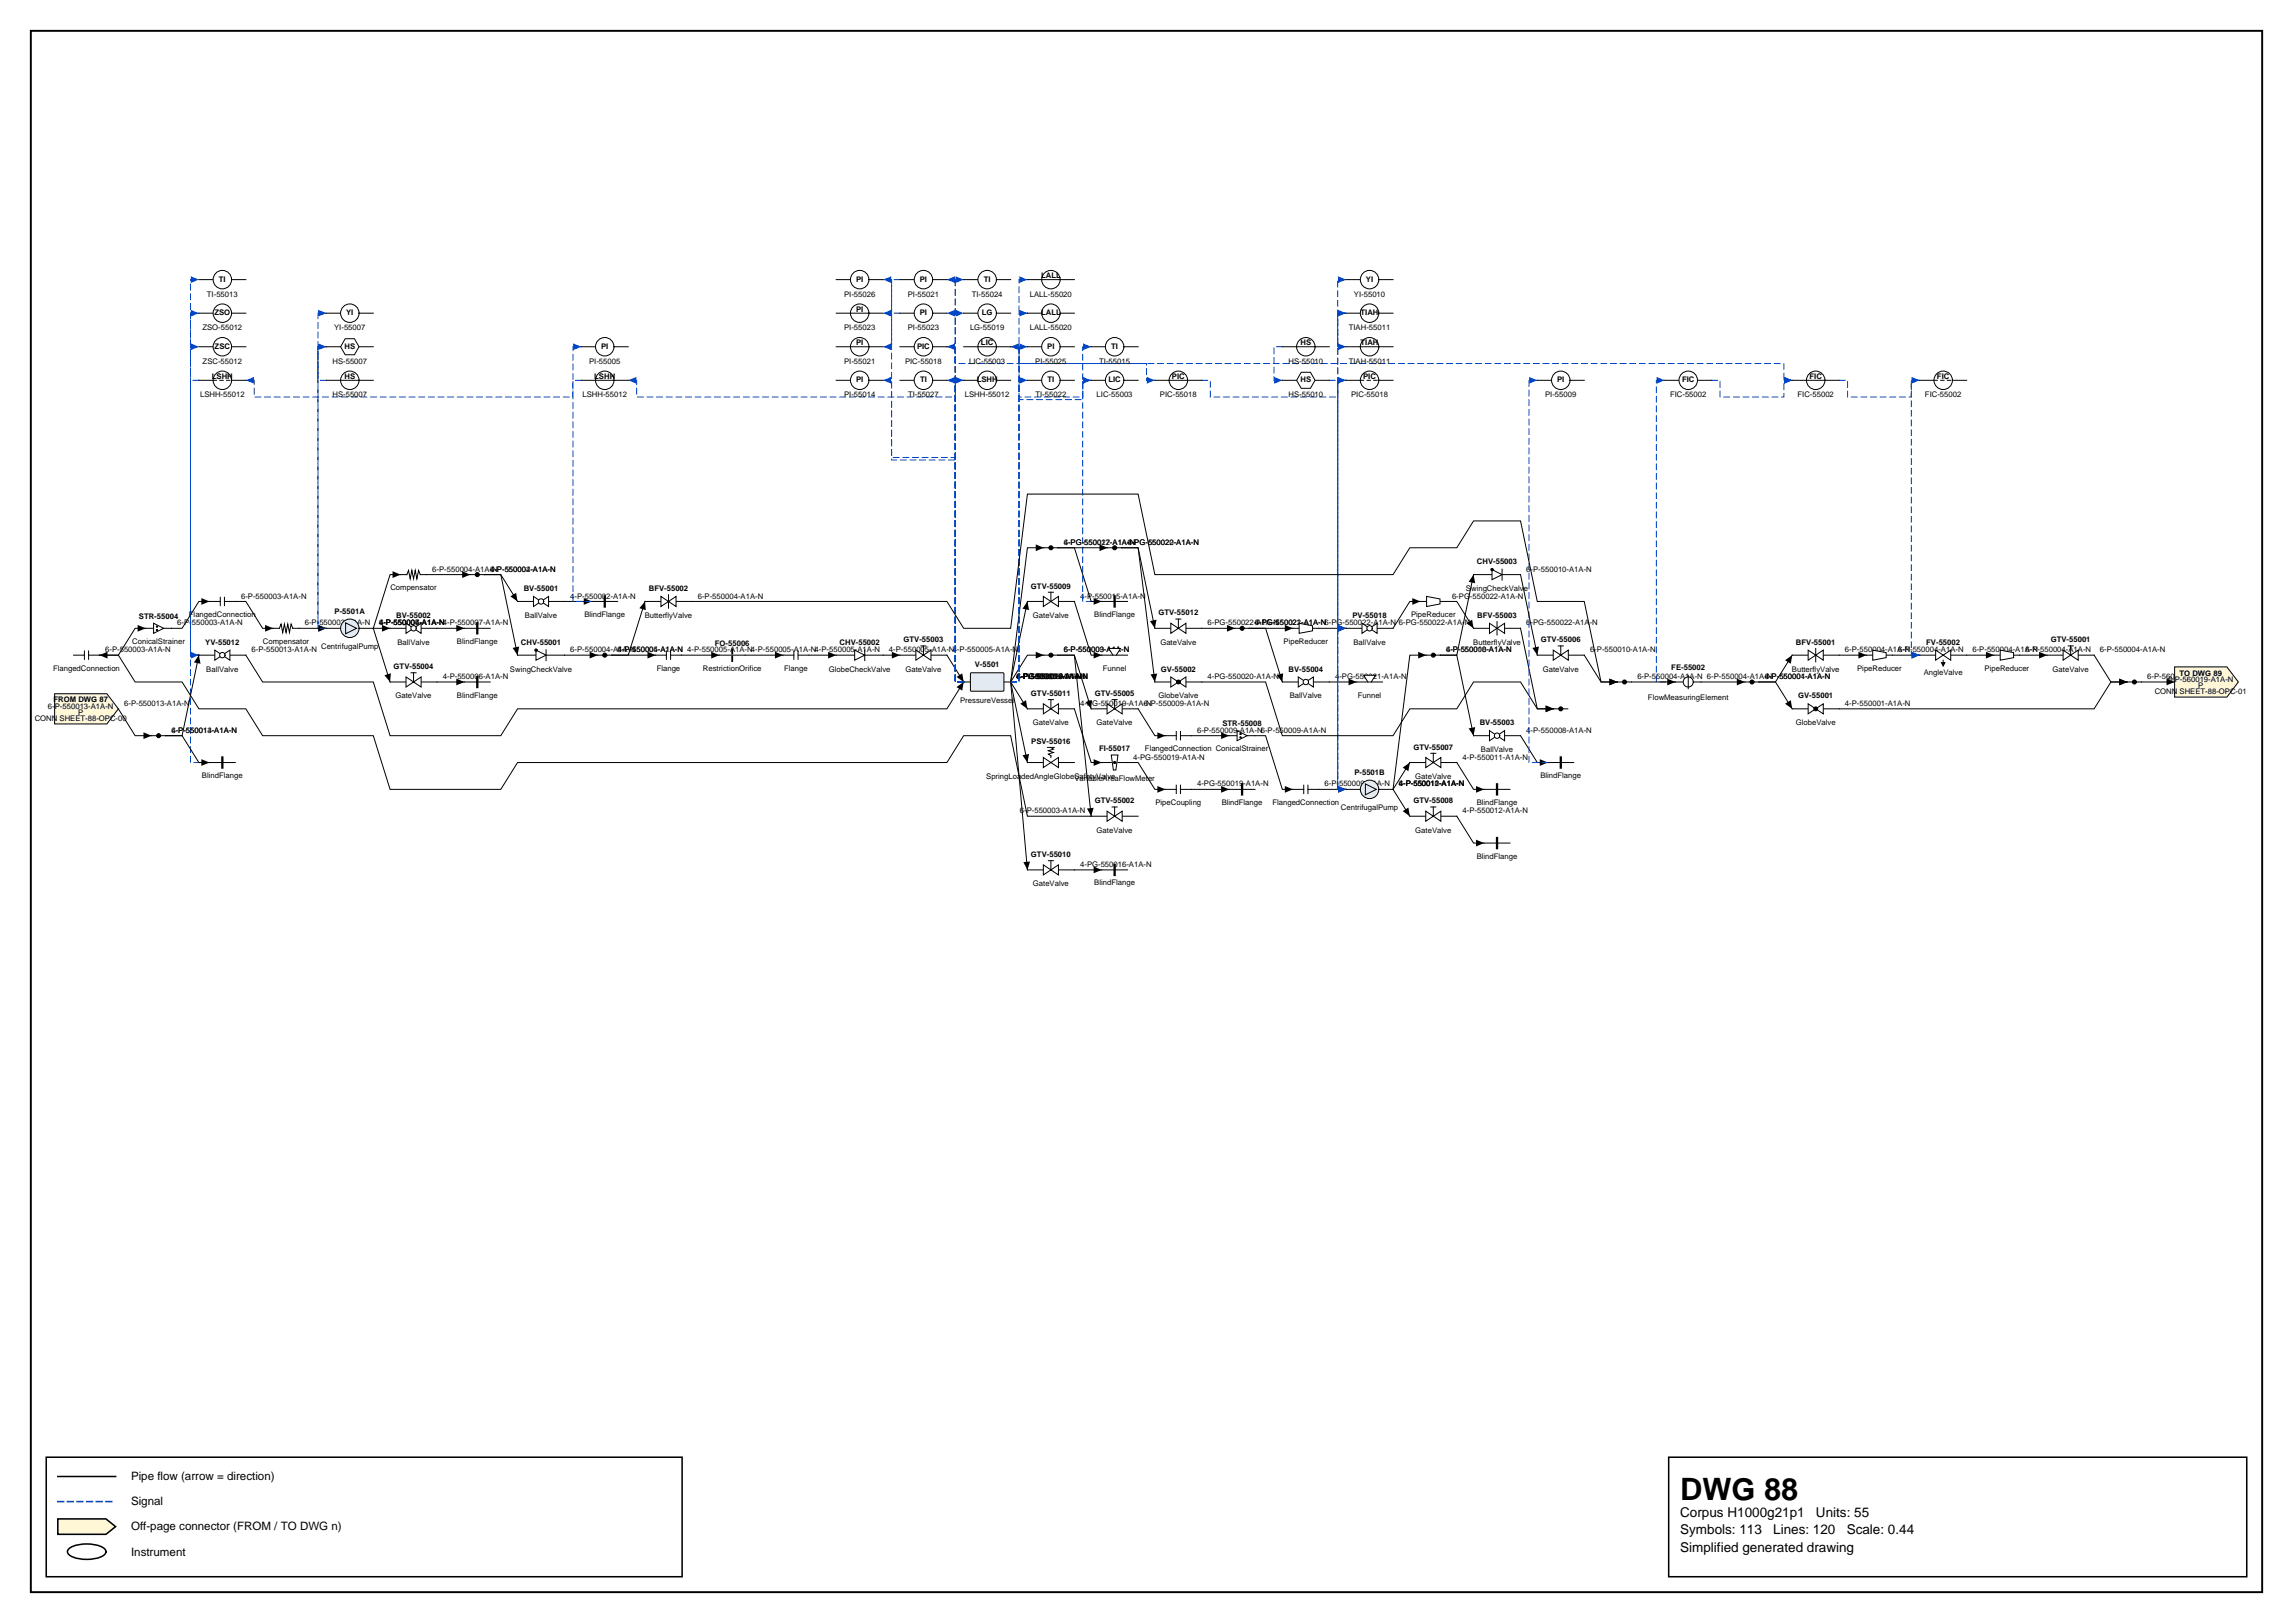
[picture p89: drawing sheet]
<svg xmlns="http://www.w3.org/2000/svg" width="420mm" height="297mm" viewBox="0 0 420 297" stroke-linecap="round" stroke-linejoin="round" font-family="sans-serif">
<defs><g id="words">
<text font-size="5.6" x="307.6" y="274.5">DWG 88</text>
<g font-size="2.5">
<text x="307.6" y="277.6">Corpus H1000g21p1</text>
<text x="307.6" y="280.8">Symbols: 113</text>
<text x="324.6" y="280.8">Lines: 120</text>
<text x="332.5" y="277.6">Units: 55</text>
<text x="338.1" y="280.8">Scale: 0.44</text>
<text x="307.6" y="284">Simplified generated drawing</text>
</g>
<g font-size="2.1">
<text x="24" y="270.9">Pipe flow (arrow = direction)</text>
<text x="24" y="275.5">Signal</text>
<text x="24" y="280.1">Off-page connector (FROM / TO DWG n)</text>
<text x="24" y="284.7">Instrument</text>
</g>
<g font-size="1.4">
<text x="40.1" y="51.6">TI</text>
<text x="156.7" y="51.6">PI</text>
<text x="168.4" y="51.6">PI</text>
<text x="180.1" y="51.6">TI</text>
<text x="190.6" y="50.9">LALL</text>
<text x="250.1" y="51.6">YI</text>
<text x="37.9" y="54.3">TI-55013</text>
<text x="39.3" y="57.7">ZSO</text>
<text x="63.4" y="57.7">YI</text>
<text x="154.5" y="54.3">PI-55026</text>
<text x="156.7" y="57.1">PI</text>
<text x="166.2" y="54.3">PI-55021</text>
<text x="168.4" y="57.7">PI</text>
<text x="177.9" y="54.3">TI-55024</text>
<text x="179.8" y="57.7">LG</text>
<text x="188.6" y="54.3">LALL-55020</text>
<text x="190.6" y="57.7">LALL</text>
<text x="247.9" y="54.3">YI-55010</text>
<text x="249.1" y="57.7">TIAH</text>
<text x="37.1" y="60.4">ZSO-55012</text>
<text x="39.3" y="63.8">ZSC</text>
<text x="61.2" y="60.4">YI-55007</text>
<text x="63.1" y="63.8">HS</text>
<text x="110.1" y="63.8">PI</text>
<text x="154.5" y="60.4">PI-55023</text>
<text x="156.7" y="63.2">PI</text>
<text x="166.2" y="60.4">PI-55023</text>
<text x="167.9" y="63.8">PIC</text>
<text x="177.6" y="60.4">LG-55019</text>
<text x="179.6" y="63.2">LIC</text>
<text x="188.6" y="60.4">LALL-55020</text>
<text x="191.7" y="63.8">PI</text>
<text x="203.4" y="63.8">TI</text>
<text x="238.1" y="63.2">HS</text>
<text x="246.9" y="60.4">TIAH-55011</text>
<text x="249.1" y="63.2">TIAH</text>
<text x="37.1" y="66.6">ZSC-55012</text>
<text x="38.8" y="69.4">LSHH</text>
<text x="60.9" y="66.6">HS-55007</text>
<text x="63.1" y="69.4">HS</text>
<text x="107.9" y="66.6">PI-55005</text>
<text x="108.8" y="69.4">LSHH</text>
<text x="154.5" y="66.6">PI-55021</text>
<text x="156.7" y="70">PI</text>
<text x="165.7" y="66.6">PIC-55018</text>
<text x="168.4" y="70">TI</text>
<text x="177.4" y="66.6">LIC-55003</text>
<text x="178.8" y="70">LSHH</text>
<text x="189.5" y="66.6">PI-55025</text>
<text x="191.8" y="70">TI</text>
<text x="201.2" y="66.6">TI-55015</text>
<text x="202.9" y="70">LIC</text>
<text x="214.6" y="69.4">PIC</text>
<text x="235.9" y="66.6">HS-55010</text>
<text x="238.1" y="70">HS</text>
<text x="246.9" y="66.6">TIAH-55011</text>
<text x="249.6" y="69.4">PIC</text>
<text x="285.1" y="70">PI</text>
<text x="308" y="70">FIC</text>
<text x="331.3" y="69.4">FIC</text>
<text x="354.6" y="69.4">FIC</text>
<text x="36.6" y="72.7">LSHH-55012</text>
<text x="60.9" y="72.7">HS-55007</text>
<text x="106.6" y="72.7">LSHH-55012</text>
<text x="154.5" y="72.7">PI-55014</text>
<text x="166.2" y="72.7">TI-55027</text>
<text x="176.7" y="72.7">LSHH-55012</text>
<text x="189.6" y="72.7">TI-55022</text>
<text x="200.8" y="72.7">LIC-55003</text>
<text x="212.4" y="72.7">PIC-55018</text>
<text x="235.9" y="72.7">HS-55010</text>
<text x="247.4" y="72.7">PIC-55018</text>
<text x="282.9" y="72.7">PI-55009</text>
<text x="305.8" y="72.7">FIC-55002</text>
<text x="329.1" y="72.7">FIC-55002</text>
<text x="352.4" y="72.7">FIC-55002</text>
<text x="194.7" y="99.7">6-PG-550022-A1A-N</text>
<text x="194.7" y="99.7">4-PG-550017-A1A-N</text>
<text x="206.4" y="99.7">4-PG-550020-A1A-N</text>
<text x="206.4" y="99.7">6-PG-550022-A1A-N</text>
<text x="79.1" y="104.6">6-P-550004-A1A-N</text>
<text x="89.7" y="104.6">4-P-550002-A1A-N</text>
<text x="89.7" y="104.6">6-P-550004-A1A-N</text>
<text x="188.8" y="107.7">GTV-55009</text>
<text x="270.4" y="103.3">CHV-55003</text>
<text x="279.4" y="104.6">6-P-550010-A1A-N</text>
<text x="25.4" y="113.2">STR-55004</text>
<text x="34.6" y="112.9">FlangedConnection</text>
<text x="44.1" y="109.5">6-P-550003-A1A-N</text>
<text x="61.3" y="112.3">P-5501A</text>
<text x="71.5" y="108">Compensator</text>
<text x="72.5" y="113.1">BV-55002</text>
<text x="95.9" y="108.2">BV-55001</text>
<text x="96.1" y="113.1">BallValve</text>
<text x="104.4" y="109.5">4-P-550002-A1A-N</text>
<text x="107" y="112.9">BlindFlange</text>
<text x="118" y="113.1">ButterflyValve</text>
<text x="118.8" y="108.2">BFV-55002</text>
<text x="127.7" y="109.5">6-P-550004-A1A-N</text>
<text x="189.1" y="113.1">GateValve</text>
<text x="197.8" y="109.5">4-P-550015-A1A-N</text>
<text x="200.3" y="112.9">BlindFlange</text>
<text x="212.1" y="112.6">GTV-55012</text>
<text x="247.6" y="113.1">PV-55018</text>
<text x="258.3" y="112.9">PipeReducer</text>
<text x="265.8" y="109.5">6-PG-550022-A1A-N</text>
<text x="268.4" y="108.2">SwingCheckValve</text>
<text x="270.5" y="113.1">BFV-55003</text>
<text x="19.3" y="119.4">6-P-550003-A1A-N</text>
<text x="24.2" y="117.8">ConicalStrainer</text>
<text x="32.5" y="114.5">6-P-550003-A1A-N</text>
<text x="37.6" y="118">YV-55012</text>
<text x="46.1" y="119.4">6-P-550013-A1A-N</text>
<text x="48.1" y="117.8">Compensator</text>
<text x="55.8" y="114.5">6-P-550003-A1A-N</text>
<text x="58.8" y="118.8">CentrifugalPump</text>
<text x="69.4" y="114.5">6-P-550004-A1A-N4-P-550007-A1A-N</text>
<text x="69.4" y="114.5">4-P-550006-A1A-N</text>
<text x="69.4" y="114.5">4-P-550007-A1A-N</text>
<text x="72.8" y="118">BallValve</text>
<text x="83.7" y="117.8">BlindFlange</text>
<text x="95.4" y="118">CHV-55001</text>
<text x="104.4" y="119.4">6-P-550004-A1A-N</text>
<text x="113.1" y="119.4">4-P-550005-A1A-N 4-P-550005-A1A-N4-P-550005-A1A-N4-P-550005-A1A-N</text>
<text x="113.1" y="119.4">6-P-550004-A1A-N</text>
<text x="130.9" y="118.1">FO-55006</text>
<text x="153.7" y="118">CHV-55002</text>
<text x="162.8" y="119.4">4-P-550005-A1A-N4-P-550005-A1A-N</text>
<text x="165.4" y="117.5">GTV-55003</text>
<text x="194.7" y="119.4">6-P-550003-A1A-N</text>
<text x="194.7" y="119.4">6-P-550009-A1A-N</text>
<text x="212.4" y="118">GateValve</text>
<text x="221.1" y="114.5">6-PG-550022-A1A-N</text>
<text x="229.8" y="114.5">6-PG-550022-A1A-N6-PG-550022-A1A-N 6-PG-550022-A1A-N</text>
<text x="229.8" y="114.5">4-PG-550021-A1A-N</text>
<text x="235" y="117.8">PipeReducer</text>
<text x="247.8" y="118">BallValve</text>
<text x="264.8" y="119.4">4-P-550008-A1A-N</text>
<text x="264.8" y="119.4">6-P-550010-A1A-N</text>
<text x="269.7" y="118">ButterflyValve</text>
<text x="279.4" y="114.5">6-PG-550022-A1A-N</text>
<text x="282.1" y="117.5">GTV-55006</text>
<text x="291.1" y="119.4">6-P-550010-A1A-N</text>
<text x="328.8" y="118">BFV-55001</text>
<text x="337.8" y="119.4">6-P-550004-A1A-N</text>
<text x="347.5" y="119.4">6-P-550004-A1A-N</text>
<text x="352.7" y="118">FV-55002</text>
<text x="361.1" y="119.4">6-P-550004-A1A-N</text>
<text x="370.9" y="119.4">6-P-550004-A1A-N</text>
<text x="375.5" y="117.5">GTV-55001</text>
<text x="384.5" y="119.4">6-P-550004-A1A-N</text>
<text x="9.7" y="122.8">FlangedConnection</text>
<text x="37.8" y="122.9">BallValve</text>
<text x="72.1" y="122.4">GTV-55004</text>
<text x="81.1" y="124.3">4-P-550006-A1A-N</text>
<text x="93.4" y="122.9">SwingCheckValve</text>
<text x="120.2" y="122.8">Flange</text>
<text x="128.7" y="122.8">RestrictionOrifice</text>
<text x="143.6" y="122.8">Flange</text>
<text x="151.7" y="122.9">GlobeCheckValve</text>
<text x="165.8" y="122.9">GateValve</text>
<text x="178.5" y="122.1">V-5501</text>
<text x="186.1" y="124.3">4-PG-550016-A1A-N</text>
<text x="186.1" y="124.3">4-FL-550018-A1A-N</text>
<text x="186.1" y="124.3">4-PG-550019-A1A-N</text>
<text x="186.1" y="124.3">4-P-550015-A1A-N</text>
<text x="186.1" y="124.3">6-P-550003-A1A-N</text>
<text x="186.1" y="124.3">6-PG-550022-A1A-N</text>
<text x="201.9" y="122.8">Funnel</text>
<text x="212.5" y="122.9">GV-55002</text>
<text x="221.1" y="124.3">4-PG-550020-A1A-N</text>
<text x="235.9" y="122.9">BV-55004</text>
<text x="244.4" y="124.3">4-PG-550021-A1A-N</text>
<text x="282.5" y="122.9">GateValve</text>
<text x="299.8" y="124.3">6-P-550004-A1A-N 6-P-550004-A1A-N</text>
<text x="306" y="122.6">FE-55002</text>
<text x="323.1" y="124.3">6-P-550004-A1A-N</text>
<text x="323.1" y="124.3">4-P-550001-A1A-N</text>
<text x="328.1" y="122.9">ButterflyValve</text>
<text x="340" y="122.8">PipeReducer</text>
<text x="352.2" y="123.5">AngleValve</text>
<text x="363.4" y="122.8">PipeReducer</text>
<text x="375.8" y="122.9">GateValve</text>
<text x="393.1" y="124.3">6-P-560019-A1A-N</text>
<text x="396.9" y="124.8">6-P-560019-A1A-N</text>
<text x="399" y="123.7">TO DWG 89</text>
<text x="402.4" y="125.9">P</text>
<text x="6.4" y="131.9">CONN SHEET-88-OPC-00</text>
<text x="8.8" y="129.7">6-P-550013-A1A-N</text>
<text x="9.8" y="128.6">FROM DWG 87</text>
<text x="14.3" y="130.8">P</text>
<text x="22.7" y="129.2">6-P-550013-A1A-N</text>
<text x="72.4" y="127.8">GateValve</text>
<text x="83.7" y="127.7">BlindFlange</text>
<text x="175.8" y="128.6">PressureVessel</text>
<text x="188.8" y="127.4">GTV-55011</text>
<text x="197.8" y="129.2">4-PG-550019-A1A-N</text>
<text x="200.4" y="127.4">GTV-55005</text>
<text x="209.4" y="129.2">6-P-550009-A1A-N</text>
<text x="212.1" y="127.8">GlobeValve</text>
<text x="236.1" y="127.8">BallValve</text>
<text x="248.6" y="127.7">Funnel</text>
<text x="301.7" y="128.1">FlowMeasuringElement</text>
<text x="329.2" y="127.8">GV-55001</text>
<text x="337.8" y="129.2">4-P-550001-A1A-N</text>
<text x="394.5" y="127">CONN SHEET-88-OPC-01</text>
<text x="31.4" y="134.1">4-P-550014-A1A-N</text>
<text x="31.4" y="134.1">6-P-550013-A1A-N</text>
<text x="188.8" y="136.1">PSV-55016</text>
<text x="189.1" y="132.7">GateValve</text>
<text x="200.8" y="132.7">GateValve</text>
<text x="201.2" y="137.5">FI-55017</text>
<text x="209.6" y="137.5">FlangedConnection ConicalStrainer</text>
<text x="219.2" y="134.1">6-P-550009-A1A-N6-P-550009-A1A-N</text>
<text x="223.8" y="132.9">STR-55008</text>
<text x="258.8" y="137.2">GTV-55007</text>
<text x="270.9" y="132.7">BV-55003</text>
<text x="271.1" y="137.7">BallValve</text>
<text x="279.4" y="134.1">4-P-550008-A1A-N</text>
<text x="328.8" y="132.7">GlobeValve</text>
<text x="37" y="142.4">BlindFlange</text>
<text x="180.6" y="142.6">SpringLoadedAngleGlobeSafetyValve</text>
<text x="196.7" y="142.9">VariableAreaFlowMeter</text>
<text x="207.5" y="139">4-PG-550019-A1A-N</text>
<text x="219.2" y="143.9">4-PG-550019-A1A-N</text>
<text x="242.5" y="143.9">6-P-550009-A1A-N</text>
<text x="248" y="141.8">P-5501B</text>
<text x="256.1" y="143.9">4-P-550012-A1A-N</text>
<text x="256.1" y="143.9">6-P-550010-A1A-N</text>
<text x="256.1" y="143.9">4-P-550011-A1A-N</text>
<text x="259.1" y="142.6">GateValve</text>
<text x="267.8" y="139">4-P-550011-A1A-N</text>
<text x="282" y="142.4">BlindFlange</text>
<text x="186.7" y="148.9">6-P-550003-A1A-N</text>
<text x="200.4" y="147">GTV-55002</text>
<text x="211.5" y="147.3">PipeCoupling</text>
<text x="223.7" y="147.3">BlindFlange</text>
<text x="233" y="147.3">FlangedConnection</text>
<text x="245.5" y="148.2">CentrifugalPump</text>
<text x="258.8" y="147">GTV-55008</text>
<text x="267.8" y="148.9">4-P-550012-A1A-N</text>
<text x="270.4" y="147.3">BlindFlange</text>
<text x="200.8" y="152.4">GateValve</text>
<text x="259.1" y="152.4">GateValve</text>
<text x="188.8" y="156.8">GTV-55010</text>
<text x="197.8" y="158.7">4-PG-550016-A1A-N</text>
<text x="270.4" y="157.1">BlindFlange</text>
<text x="189.1" y="162.2">GateValve</text>
<text x="200.3" y="162.1">BlindFlange</text>
</g>
</g></defs>
<path d="M5.6 5.6h408.6v285.8h-408.6z" fill="none" stroke="#000" stroke-width=".35"/>
<path d="M8.5 266.7h116.4v21.9h-116.4zM10.6 270.2h10.6M305.5 266.7h105.8v21.9h-105.8z" fill="none" stroke="#000" stroke-width=".28"/>
<path d="M10.6 274.8h10.6" fill="none" stroke="#0046c8" stroke-width=".28" stroke-dasharray="1.1 .7"/>
<path d="M10.6 278h8.8l1.8 1.4-1.8 1.4h-8.8z" fill="#fff7d6" stroke="#000" stroke-width=".28"/>
<path d="M12.7 283.4a6.7 6.7 0 0 1 6.3 0 .72 .72 0 0 1 0 1.2 6.7 6.7 0 0 1-6.3 0 .72 .72 0 0 1 0-1.2z" fill="none" stroke="#000" stroke-width=".28"/>
<path d="M106.4 69.6h-1.5v3.1h-58.4v-3.1h-1.5" fill="none" stroke="#0046c8" stroke-width=".18" stroke-dasharray="1.1 .7"/>
<path d="M45 69.6l1.5-.6v1.2z" fill="#0046c8"/>
<path d="M196.7 159.2h5" fill="none" stroke="#000" stroke-width=".18"/>
<path d="M200.2 158.6l1.5 .6-1.5 .6z" fill="#000"/>
<path d="M176.4 69.6h-1.5v3.1h-58.3v-3.1h-1.6" fill="none" stroke="#0046c8" stroke-width=".18" stroke-dasharray="1.1 .7"/>
<path d="M115 69.6l1.5-.6v1.2z" fill="#0046c8"/>
<path d="M26.7 115h-2l-3 4.9h-3.5M241.4 115h5M346.5 119.9h5M369.8 119.9h5M266.7 149.4l3.1 4.9h1.9" fill="none" stroke="#000" stroke-width=".18"/>
<path d="M25.2 114.4l1.5 .6-1.5 .6zM245 114.4l1.4 .6-1.4 .6zM350 119.3l1.5 .6-1.5 .6zM373.3 119.3l1.5 .6-1.5 .6zM270.2 153.7l1.5 .6-1.5 .6z" fill="#000"/>
<path d="M246.4 69.6h-1.5v45.4h1.5" fill="none" stroke="#0046c8" stroke-width=".18" stroke-dasharray="1.1 .7"/>
<path d="M245 114.4l1.4 .6-1.4 .6z" fill="#0046c8"/>
<path d="M38.3 110.1h-1.9l-3.1 4.9h-1.9M43.1 110.1h1.9l3.1 4.9h1.9M360.1 119.9h5" fill="none" stroke="#000" stroke-width=".18"/>
<path d="M36.9 109.5l1.4 .6-1.4 .6zM48.5 114.4l1.5 .6-1.5 .6zM363.6 119.3l1.5 .6-1.5 .6z" fill="#000"/>
<path d="M185 63.5h1.6v3h140v3.1h1.5" fill="none" stroke="#0046c8" stroke-width=".18" stroke-dasharray="1.1 .7"/>
<path d="M326.6 69l1.5 .6-1.5 .6z" fill="#0046c8"/>
<path d="M94.8 110.1l-3.1-4.9h-3h3l3.1 14.7M136.4 119.9h7M196.7 129.7l3.1 9.9h1.9M243.4 124.8h5" fill="none" stroke="#000" stroke-width=".18"/>
<path d="M93.4 109.1l1.1-.6 .3 1.6zM93.8 118.6l1.3-.3-.3 1.6zM141.9 119.3l1.5 .6-1.5 .6zM200.2 138.9l1.5 .7-1.5 .6zM246.9 124.2l1.5 .6-1.5 .6z" fill="#000"/>
<path d="M220 69.6h1.6v3.1h23.3v-3.1h1.5" fill="none" stroke="#0046c8" stroke-width=".18" stroke-dasharray="1.1 .7"/>
<path d="M245 69l1.4 .6-1.4 .6z" fill="#0046c8"/>
<path d="M196.7 110.1l3.1 9.8h1.9M211.4 115l-3-14.7h-3h3l3 24.5M278.4 115l3 14.7h3.1M383.4 119.9l3.1 4.9h3" fill="none" stroke="#000" stroke-width=".18"/>
<path d="M200.2 119.3l1.5 .6-1.5 .6zM210.5 113.7l1.2-.3-.3 1.6zM210.6 123.4l1.3-.1-.5 1.5zM283 129.1l1.5 .6-1.5 .6zM388 124.2l1.5 .6-1.5 .6z" fill="#000"/>
<path d="M59.7 69.6h-1.5v-6.1h1.5" fill="none" stroke="#0046c8" stroke-width=".18" stroke-dasharray="1.1 .7"/>
<path d="M58.3 62.8l1.4 .7-1.4 .6z" fill="#0046c8"/>
<path d="M173.4 63.5h1.5v3h35v3.1h1.5" fill="none" stroke="#0046c8" stroke-width=".18" stroke-dasharray="1.1 .7"/>
<path d="M210 69l1.4 .6-1.4 .6z" fill="#0046c8"/>
<path d="M306.7 124.8h-3.4v-55.2h1.5" fill="none" stroke="#0046c8" stroke-width=".18" stroke-dasharray="1.1 .7"/>
<path d="M303.3 69l1.5 .6-1.5 .6z" fill="#0046c8"/>
<path d="M336.7 119.9h5M21.7 129.7l3 4.9h3M311.4 124.8h8.1M218.1 144.5h6.9" fill="none" stroke="#000" stroke-width=".18"/>
<path d="M340.2 119.3l1.5 .6-1.5 .6zM26.3 134l1.4 .6-1.4 .7zM318 124.2l1.5 .6-1.5 .6zM223.6 143.9l1.4 .6-1.4 .6z" fill="#000"/>
<path d="M201.7 110.1h-3.5v-46.6h1.6" fill="none" stroke="#0046c8" stroke-width=".18" stroke-dasharray="1.1 .7"/>
<path d="M198.3 62.8l1.5 .7-1.5 .6z" fill="#0046c8"/>
<path d="M255 144.5l3.1 4.9" fill="none" stroke="#000" stroke-width=".18"/>
<path d="M256.8 148.5l1.1-.7 .2 1.6z" fill="#000"/>
<path d="M246.4 144.5h-1.5v-87.2h1.5" fill="none" stroke="#0046c8" stroke-width=".18" stroke-dasharray="1.1 .7"/>
<path d="M245 56.7l1.4 .6-1.4 .6z" fill="#0046c8"/>
<path d="M261.1 119.9h-3l-3.1 24.6" fill="none" stroke="#000" stroke-width=".18"/>
<path d="M259.6 119.3l1.5 .6-1.5 .6z" fill="#000"/>
<path d="M246.4 144.5h-1.5v-93.3h1.5" fill="none" stroke="#0046c8" stroke-width=".18" stroke-dasharray="1.1 .7"/>
<path d="M245 50.6l1.4 .6-1.4 .6z" fill="#0046c8"/>
<path d="M258.1 139.6l-3.1 4.9" fill="none" stroke="#000" stroke-width=".18"/>
<path d="M256.8 140.5l1.3-.9-.2 1.5z" fill="#000"/>
<path d="M38.3 139.6h-3.4v-88.4h1.5" fill="none" stroke="#0046c8" stroke-width=".18" stroke-dasharray="1.1 .7"/>
<path d="M34.9 50.6l1.5 .6-1.5 .6z" fill="#0046c8"/>
<path d="M18.2 119.9h3.5l3 4.9h8.6l3.1 4.9h8.6l3.1 4.9h20.2l3.1 9.9h20.3l3.1-4.9h78.6l3-5h8.6l3.1 14.8h11.7M78.1 105.2h8M103.3 110.1h5.1M218.1 134.6h6.9" fill="none" stroke="#000" stroke-width=".18"/>
<path d="M18.2 119.9l1.5-.6v1.2zM84.6 104.5l1.5 .7-1.5 .6zM106.9 109.5l1.5 .6-1.5 .6zM223.6 134l1.4 .6-1.4 .7z" fill="#000"/>
<path d="M164.8 57.3h-3.1" fill="none" stroke="#0046c8" stroke-width=".18" stroke-dasharray="1.1 .7"/>
<path d="M161.7 57.3l1.5-.6v1.2z" fill="#0046c8"/>
<path d="M264.8 110.1h1.9l3.1 4.9M290 119.9l3.1 4.9h3M392.1 124.8h6" fill="none" stroke="#000" stroke-width=".18"/>
<path d="M268.5 114.1l1-.7 .3 1.6zM294.6 124.2l1.5 .6-1.5 .6zM396.7 124.2l1.4 .6-1.4 .6z" fill="#000"/>
<path d="M164.8 51.2h-1.6v12.3h-1.5" fill="none" stroke="#0046c8" stroke-width=".18" stroke-dasharray="1.1 .7"/>
<path d="M161.7 63.5l1.5-.7v1.3z" fill="#0046c8"/>
<path d="M351.5 69.6h-1.6v50.3h1.6" fill="none" stroke="#0046c8" stroke-width=".18" stroke-dasharray="1.1 .7"/>
<path d="M350 119.3l1.5 .6-1.5 .6z" fill="#0046c8"/>
<path d="M36.4 119.9h-1.5v-56.4h1.5" fill="none" stroke="#0046c8" stroke-width=".18" stroke-dasharray="1.1 .7"/>
<path d="M34.9 62.8l1.5 .7-1.5 .6z" fill="#0046c8"/>
<path d="M36.4 119.9h-1.5v-62.6h1.5" fill="none" stroke="#0046c8" stroke-width=".18" stroke-dasharray="1.1 .7"/>
<path d="M34.9 56.7l1.5 .6-1.5 .6z" fill="#0046c8"/>
<path d="M45 119.9l3.1 4.9h20.2l3.1 9.8h20.3l3.1-4.9h78.6l3-4.9" fill="none" stroke="#000" stroke-width=".18"/>
<path d="M175.1 125.7l1.3-.9-.2 1.6z" fill="#000"/>
<path d="M36.4 69.6h-1.5v50.3h1.5" fill="none" stroke="#0046c8" stroke-width=".18" stroke-dasharray="1.1 .7"/>
<path d="M34.9 119.3l1.5 .6-1.5 .6z" fill="#0046c8"/>
<path d="M59.7 63.5h-1.5v51.5h1.5" fill="none" stroke="#0046c8" stroke-width=".18" stroke-dasharray="1.1 .7"/>
<path d="M58.3 114.4l1.4 .6-1.4 .6z" fill="#0046c8"/>
<path d="M148.1 119.9h5" fill="none" stroke="#000" stroke-width=".18"/>
<path d="M151.6 119.3l1.5 .6-1.5 .6z" fill="#000"/>
<path d="M313.4 69.6h1.5v3.1h11.7v-3.1h1.5" fill="none" stroke="#0046c8" stroke-width=".18" stroke-dasharray="1.1 .7"/>
<path d="M326.6 69l1.5 .6-1.5 .6z" fill="#0046c8"/>
<path d="M246.4 57.3h-1.5v6.2h1.5" fill="none" stroke="#0046c8" stroke-width=".18" stroke-dasharray="1.1 .7"/>
<path d="M245 62.8l1.4 .7-1.4 .6z" fill="#0046c8"/>
<g fill="none" stroke="#000" stroke-width=".18">
<path d="M54.7 115h5M124.8 119.9h6.9M173.4 119.9l3 4.9M220 115h6.1M269.8 105.2l-3.1 14.7h-3h3l3.1 14.7M328.1 119.9l-3 4.9h-3.1h3.1l3 4.9M199.8 129.7l-3.1-9.8h-3h3l3.1 29.5M208.4 129.7l3 4.9h2M220 124.8h11.7l3.1 9.8h20.2l3.1-4.9h8.6l3.1-4.9h8.6l3 4.9h3.1M229.8 134.6h1.9l3.1 9.9h1.9M278.4 134.6l3 5h2M389.5 124.8h-3l-3.1 4.9h-46.7"/>
<path d="M241.4 144.5h5"/>
</g>
<g fill="#000">
<path d="M58.3 114.4l1.4 .6-1.4 .6zM130.2 119.3l1.5 .6-1.5 .6zM224.6 114.4l1.5 .6-1.5 .6zM269.8 105.2l.3 1.5-1.2-.2zM326.8 120.8l1.3-.9-.2 1.6zM175.1 123.9l1.1-.7 .2 1.6zM198.7 128.5l1.2-.4-.1 1.6zM211.9 134l1.5 .6-1.5 .7zM268.9 133.3l1.2-.2-.3 1.5zM281.9 138.9l1.5 .7-1.5 .6zM283 129.1l1.5 .6-1.5 .6zM326.8 128.8l1.1-.7 .2 1.6z"/>
<path d="M388 124.2l1.5 .6-1.5 .6zM199 148l1.2-.2-.4 1.6zM235.2 143.9l1.5 .6-1.5 .6zM245 143.9l1.4 .6-1.4 .6z"/>
</g>
<path d="M188.1 57.3h-1.5v-6.1h1.5" fill="none" stroke="#0046c8" stroke-width=".18" stroke-dasharray="1.1 .7"/>
<path d="M186.6 50.6l1.5 .6-1.5 .6z" fill="#0046c8"/>
<path d="M336.7 69.6h1.6v3.1h11.6v-3.1h1.6" fill="none" stroke="#0046c8" stroke-width=".18" stroke-dasharray="1.1 .7"/>
<path d="M350 69l1.5 .6-1.5 .6z" fill="#0046c8"/>
<path d="M36.4 119.9l-3.1 14.7h-3h3l3.1 5h1.9M80 124.8h5" fill="none" stroke="#000" stroke-width=".18"/>
<path d="M36.4 119.9l.3 1.6-1.2-.3zM36.9 138.9l1.4 .7-1.4 .6zM83.5 124.2l1.5 .6-1.5 .6z" fill="#000"/>
<path d="M283.4 139.6h-3.5v-70h1.5" fill="none" stroke="#0046c8" stroke-width=".18" stroke-dasharray="1.1 .7"/>
<path d="M280 69l1.4 .6-1.4 .6z" fill="#0046c8"/>
<path d="M80 115h5M118.1 110.1l-3.1 9.8h-3h8M266.7 139.6l3.1 4.9h1.9" fill="none" stroke="#000" stroke-width=".18"/>
<path d="M83.5 114.4l1.5 .6-1.5 .6zM118.1 110.1l.1 1.6-1.1-.4zM118.5 119.3l1.5 .6-1.5 .6zM270.2 143.9l1.5 .6-1.5 .6z" fill="#000"/>
<path d="M243.4 69.6h1.5v74.9h1.5" fill="none" stroke="#0046c8" stroke-width=".18" stroke-dasharray="1.1 .7"/>
<path d="M245 143.9l1.4 .6-1.4 .6z" fill="#0046c8"/>
<path d="M185 124.8l3.1 34.4" fill="none" stroke="#000" stroke-width=".18"/>
<path d="M187.4 157.8l1.2-.1-.5 1.5z" fill="#000"/>
<path d="M176.4 124.8h-1.5v-55.2h1.5" fill="none" stroke="#0046c8" stroke-width=".18" stroke-dasharray="1.1 .7"/>
<path d="M174.9 69l1.5 .6-1.5 .6z" fill="#0046c8"/>
<path d="M185 124.8l3.1 14.8" fill="none" stroke="#000" stroke-width=".18"/>
<path d="M187.2 138.2l1.2-.2-.3 1.6z" fill="#000"/>
<path d="M176.4 124.8h-1.5v-67.5h1.5" fill="none" stroke="#0046c8" stroke-width=".18" stroke-dasharray="1.1 .7"/>
<path d="M174.9 56.7l1.5 .6-1.5 .6z" fill="#0046c8"/>
<path d="M188.1 110.1l-3.1 14.7 3.1 4.9" fill="none" stroke="#000" stroke-width=".18"/>
<path d="M188.1 110.1l.3 1.6-1.2-.3zM186.8 128.8l1-.7 .3 1.6z" fill="#000"/>
<path d="M176.4 124.8h-1.5v-73.6h1.5" fill="none" stroke="#0046c8" stroke-width=".18" stroke-dasharray="1.1 .7"/>
<path d="M174.9 50.6l1.5 .6-1.5 .6z" fill="#0046c8"/>
<path d="M176.4 124.8h-1.5v-55.2h-1.5" fill="none" stroke="#0046c8" stroke-width=".18" stroke-dasharray="1.1 .7"/>
<path d="M173.4 69.6l1.4-.6v1.2z" fill="#0046c8"/>
<path d="M176.4 124.8h-1.5v-61.3h-1.5" fill="none" stroke="#0046c8" stroke-width=".18" stroke-dasharray="1.1 .7"/>
<path d="M173.4 63.5l1.4-.7v1.3z" fill="#0046c8"/>
<path d="M176.4 124.8h-1.5v-67.5h-1.5" fill="none" stroke="#0046c8" stroke-width=".18" stroke-dasharray="1.1 .7"/>
<path d="M173.4 57.3l1.4-.6v1.2z" fill="#0046c8"/>
<path d="M176.4 124.8h-1.5v-73.6h-1.5" fill="none" stroke="#0046c8" stroke-width=".18" stroke-dasharray="1.1 .7"/>
<path d="M173.4 51.2l1.4-.6v1.2z" fill="#0046c8"/>
<path d="M191.1 119.9h-3l-3.1 4.9" fill="none" stroke="#000" stroke-width=".18"/>
<path d="M189.6 119.3l1.5 .6-1.5 .6z" fill="#000"/>
<path d="M185 124.8h1.6v-55.2h1.5" fill="none" stroke="#0046c8" stroke-width=".18" stroke-dasharray="1.1 .7"/>
<path d="M186.6 69l1.5 .6-1.5 .6z" fill="#0046c8"/>
<path d="M185 124.8h1.6v-61.3h1.5" fill="none" stroke="#0046c8" stroke-width=".18" stroke-dasharray="1.1 .7"/>
<path d="M186.6 62.8l1.5 .7-1.5 .6z" fill="#0046c8"/>
<path d="M185 124.8h1.6v-67.5h1.5" fill="none" stroke="#0046c8" stroke-width=".18" stroke-dasharray="1.1 .7"/>
<path d="M186.6 56.7l1.5 .6-1.5 .6z" fill="#0046c8"/>
<path d="M176.4 124.8h-1.5v-41.1h-11.7v-14.1h-1.5" fill="none" stroke="#0046c8" stroke-width=".18" stroke-dasharray="1.1 .7"/>
<path d="M161.7 69.6l1.5-.6v1.2z" fill="#0046c8"/>
<path d="M191.1 100.3h-3l-3.1 24.5" fill="none" stroke="#000" stroke-width=".18"/>
<path d="M189.6 99.6l1.5 .7-1.5 .6z" fill="#000"/>
<path d="M176.4 124.8h-1.5v-40.6h-11.7v-33h-1.5" fill="none" stroke="#0046c8" stroke-width=".18" stroke-dasharray="1.1 .7"/>
<path d="M161.7 51.2l1.5-.6v1.2z" fill="#0046c8"/>
<path d="M185 124.8h1.6v-51.7h11.6v-3.5h1.6" fill="none" stroke="#0046c8" stroke-width=".18" stroke-dasharray="1.1 .7"/>
<path d="M198.3 69l1.5 .6-1.5 .6z" fill="#0046c8"/>
<path d="M126.7 110.1h46.7l3 4.9h8.6l3.1-24.6h20.3l3 14.8h43.6l3.1-4.9h8.6l3.1-5h8.6l3 14.8h8.6l3.1 14.7h3M161.7 119.9h3.1M202.8 100.3h-9.1h3l3.1 9.8h1.9M236.7 115h-8h3l3.1 9.8M260 110.1h-1.9l-3.1 4.9M278.4 105.2l3 14.7M298.7 124.8h8" fill="none" stroke="#000" stroke-width=".18"/>
<path d="M163.3 119.3l1.5 .6-1.5 .6zM200.2 109.5l1.5 .6-1.5 .6zM201.3 99.6l1.5 .7-1.5 .6zM235.2 114.4l1.5 .6-1.5 .6zM258.6 109.5l1.4 .6-1.4 .6zM280.5 118.6l1.3-.3-.4 1.6zM233.7 123.6l1.2-.4-.1 1.6zM294.6 124.2l1.5 .6-1.5 .6zM305.2 124.2l1.5 .6-1.5 .6z" fill="#000"/>
<path d="M108.4 110.1h-3.5v-46.6h1.5" fill="none" stroke="#0046c8" stroke-width=".18" stroke-dasharray="1.1 .7"/>
<path d="M104.9 62.8l1.5 .7-1.5 .6z" fill="#0046c8"/>
<path d="M234.8 63.5h-1.6v6.1h1.6" fill="none" stroke="#0046c8" stroke-width=".18" stroke-dasharray="1.1 .7"/>
<path d="M233.3 69l1.5 .6-1.5 .6z" fill="#0046c8"/>
<path d="M73.3 105.2h-1.9l-3.1 9.8M206.4 139.6h2l3 4.9h2" fill="none" stroke="#000" stroke-width=".18"/>
<path d="M71.9 104.5l1.4 .7-1.4 .6zM211.9 143.9l1.5 .6-1.5 .6z" fill="#000"/>
<path d="M59.7 115h-1.5v-57.7h1.5" fill="none" stroke="#0046c8" stroke-width=".18" stroke-dasharray="1.1 .7"/>
<path d="M58.3 56.7l1.4 .6-1.4 .6z" fill="#0046c8"/>
<path d="M71.4 115h-3.1l3.1 9.8" fill="none" stroke="#000" stroke-width=".18"/>
<path d="M69.9 114.4l1.5 .6-1.5 .6zM70.4 123.6l1.2-.4-.2 1.6z" fill="#000"/>
<path d="M199.8 69.6h-1.6v3.1h-11.6v-9.2h-1.6" fill="none" stroke="#0046c8" stroke-width=".18" stroke-dasharray="1.1 .7"/>
<path d="M185 63.5l1.5-.7v1.3z" fill="#0046c8"/>
<path d="M106.4 69.6h2.6M112.4 69.6h2.6M103.3 119.9h6.1" fill="none" stroke="#000" stroke-width=".18"/>
<path d="M107.9 119.3l1.5 .6-1.5 .6z" fill="#000"/>
<circle cx="110.7" cy="69.6" r="1.69" fill="#fff" stroke="#000" stroke-width=".18"/>
<path d="M109 69.6h3.4M188.1 159.2h2.9M193.8 159.2h2.9" fill="none" stroke="#000" stroke-width=".18"/>
<path d="M191 158.3l2.8 1.8v-1.8l-2.8 1.8z" fill="#fff" stroke="#000" stroke-width=".18"/>
<path d="M176.4 69.6h2.6M182.4 69.6h2.6M191.9 157.5h1M192.4 157.5v1.7" fill="none" stroke="#000" stroke-width=".18"/>
<circle cx="180.7" cy="69.6" r="1.69" fill="#fff" stroke="#000" stroke-width=".18"/>
<path d="M236.7 115h1.1M240.3 115h1.1" fill="none" stroke="#000" stroke-width=".18"/>
<path d="M237.8 114.1l2.5 .4v1l-2.5 .4z" fill="#fff" stroke="#000" stroke-width=".18"/>
<path d="M106.4 63.5h2.6M112.4 63.5h2.6M13.5 119.9h2M15.5 119.1v1.6M16.2 119.9h2M16.2 119.1v1.6" fill="none" stroke="#000" stroke-width=".18"/>
<circle cx="110.7" cy="63.5" r="1.69" fill="#fff" stroke="#000" stroke-width=".18"/>
<path d="M258.1 149.4h2.9M263.8 149.4h2.9" fill="none" stroke="#000" stroke-width=".18"/>
<path d="M261 148.5l2.8 1.8v-1.8l-2.8 1.8z" fill="#fff" stroke="#000" stroke-width=".18"/>
<path d="M365.1 119.9h1.1M368.7 119.9h1.1M262 147.7h.9M262.4 147.7v1.7" fill="none" stroke="#000" stroke-width=".18"/>
<path d="M366.2 119l2.5 .4v1l-2.5 .4z" fill="#fff" stroke="#000" stroke-width=".18"/>
<path d="M341.7 119.9h1.2M345.3 119.9h1.2" fill="none" stroke="#000" stroke-width=".18"/>
<path d="M342.9 119l2.4 .4v1l-2.4 .4z" fill="#fff" stroke="#000" stroke-width=".18"/>
<path d="M246.4 69.6h2.7M252.4 69.6h2.6" fill="none" stroke="#000" stroke-width=".18"/>
<circle cx="250.7" cy="69.6" r="1.69" fill="#fff" stroke="#000" stroke-width=".18"/>
<path d="M249.1 69.6h.6M250.3 69.6h.6M251.5 69.6h.6M188.1 139.6h2.9M193.8 139.6h2.9" fill="none" stroke="#000" stroke-width=".18"/>
<path d="M191 138.6l2.8 1.9v-1.9l-2.8 1.9z" fill="#fff" stroke="#000" stroke-width=".18"/>
<path d="M26.7 115h1.4M30 115h1.4M191.8 136.8h1.2M192.4 136.8l.5 .3-1 .3 1 .3-1 .3 .5 .3v.3" fill="none" stroke="#000" stroke-width=".18"/>
<path d="M28.1 114.1l1.9 .9-1.9 .9z" fill="#fff" stroke="#000" stroke-width=".18"/>
<g fill="#000" stroke="#000" stroke-width=".18">
<circle cx="28.7" cy="114.7" r=".11"/>
<circle cx="28.7" cy="115.3" r=".11"/>
</g>
<path d="M201.7 119.9h2.1M204.4 119.9h2" fill="none" stroke="#000" stroke-width=".18"/>
<path d="M203 118.7h2.1l-.7 1.2h-.6z" fill="#fff" stroke="#000" stroke-width=".18"/>
<path d="M351.5 119.9h2.9M357.1 119.9h3" fill="none" stroke="#000" stroke-width=".18"/>
<path d="M354.4 119l2.7 1.8v-1.8l-2.7 1.8z" fill="#fff" stroke="#000" stroke-width=".18"/>
<path d="M176.4 63.5h2.6M182.4 63.5h2.6M38.3 110.1h2M40.3 109.3v1.5M41.1 110.1h2M41.1 109.3v1.5M355.8 120.8v.6" fill="none" stroke="#000" stroke-width=".18"/>
<path d="M355.5 121.3h.6l-.3 .6z" fill="#000" stroke="#000" stroke-width=".18"/>
<circle cx="180.7" cy="63.5" r="1.69" fill="#fff" stroke="#000" stroke-width=".18"/>
<path d="M179 63.5h3.4M234.8 124.8h2.9M240.5 124.8h2.9" fill="none" stroke="#000" stroke-width=".18"/>
<g fill="#fff" stroke="#000" stroke-width=".18">
<path d="M237.7 123.9l2.8 1.8v-1.8l-2.8 1.8z"/>
<circle cx="239.1" cy="124.8" r=".49"/>
</g>
<path d="M176.4 57.3h2.6M182.4 57.3h2.6" fill="none" stroke="#000" stroke-width=".18"/>
<circle cx="180.7" cy="57.3" r="1.69" fill="#fff" stroke="#000" stroke-width=".18"/>
<path d="M86.1 105.2h2.6M188.1 129.7h2.9M193.8 129.7h2.9" fill="none" stroke="#000" stroke-width=".18"/>
<circle cx="87.4" cy="105.2" r=".37" fill="#000" stroke="#000" stroke-width=".18"/>
<path d="M191 128.8l2.8 1.9v-1.9l-2.8 1.9z" fill="#fff" stroke="#000" stroke-width=".18"/>
<path d="M211.4 69.6h2.6M217.4 69.6h2.6M131.7 119.9h4.7M191.9 128h1M192.4 128v1.7" fill="none" stroke="#000" stroke-width=".18"/>
<path d="M134.1 118.8v.8M134.1 120.2v.8" fill="none" stroke="#000" stroke-width=".34"/>
<circle cx="215.7" cy="69.6" r="1.69" fill="#fff" stroke="#000" stroke-width=".18"/>
<path d="M214 69.6h3.4M188.1 110.1h2.9M193.8 110.1h2.9" fill="none" stroke="#000" stroke-width=".18"/>
<path d="M191 109.2l2.8 1.8v-1.8l-2.8 1.8z" fill="#fff" stroke="#000" stroke-width=".18"/>
<path d="M246.4 63.5h2.7M252.4 63.5h2.6M191.9 108.4h1M192.4 108.4v1.7" fill="none" stroke="#000" stroke-width=".18"/>
<circle cx="250.7" cy="63.5" r="1.69" fill="#fff" stroke="#000" stroke-width=".18"/>
<path d="M249.1 63.5h3.3M269.8 115h2.9M275.5 115h2.9" fill="none" stroke="#000" stroke-width=".18"/>
<path d="M272.7 114.1l2.8 1.8v-1.8l-2.8 1.8z" fill="#fff" stroke="#000" stroke-width=".18"/>
<path d="M274.1 113.8v2.4M374.8 119.9h2.9M380.5 119.9h2.9" fill="none" stroke="#000" stroke-width=".18"/>
<path d="M377.7 119l2.8 1.8v-1.8l-2.8 1.8z" fill="#fff" stroke="#000" stroke-width=".18"/>
<path d="M59.7 69.6h2.7M65.7 69.6h2.6M202.8 100.3h2.6M378.6 118.2h1M379.1 118.2v1.7" fill="none" stroke="#000" stroke-width=".18"/>
<circle cx="204.1" cy="100.3" r=".37" fill="#000" stroke="#000" stroke-width=".18"/>
<circle cx="64" cy="69.6" r="1.69" fill="#fff" stroke="#000" stroke-width=".18"/>
<path d="M176.4 51.2h2.6M182.4 51.2h2.6M62.4 69.6h3.3" fill="none" stroke="#000" stroke-width=".18"/>
<circle cx="180.7" cy="51.2" r="1.69" fill="#fff" stroke="#000" stroke-width=".18"/>
<path d="M164.8 69.6h2.6M170.8 69.6h2.6" fill="none" stroke="#000" stroke-width=".18"/>
<circle cx="169.1" cy="69.6" r="1.69" fill="#fff" stroke="#000" stroke-width=".18"/>
<path d="M164.8 63.5h2.6M170.8 63.5h2.6" fill="none" stroke="#000" stroke-width=".18"/>
<circle cx="169.1" cy="63.5" r="1.69" fill="#fff" stroke="#000" stroke-width=".18"/>
<path d="M306.7 124.8h1.5M310 124.8h1.4" fill="none" stroke="#000" stroke-width=".18"/>
<circle cx="309.1" cy="124.8" r=".92" fill="#fff" stroke="#000" stroke-width=".18"/>
<path d="M328.1 119.9h2.9M333.8 119.9h2.9M309.1 123.6v2.4" fill="none" stroke="#000" stroke-width=".18"/>
<path d="M331 119l2.8 1.8v-1.8l-2.8 1.8z" fill="#fff" stroke="#000" stroke-width=".18"/>
<path d="M332.4 118.7v2.4M213.4 144.5h2M215.4 143.7v1.5M216.1 144.5h2M216.1 143.7v1.5" fill="none" stroke="#000" stroke-width=".18"/>
<path d="M10 127h9.6l2.1 2.7-2.1 2.8h-9.6z" fill="#fff7d6" stroke="#000" stroke-width=".18"/>
<path d="M201.7 110.1h4.7M85 124.8h4.7M201.7 159.2h4.7M246.4 144.5h2.7M252.4 144.5h2.6" fill="none" stroke="#000" stroke-width=".18"/>
<path d="M204.1 109.2v1.8M87.4 123.9v1.8M204.1 158.3v1.8" fill="none" stroke="#000" stroke-width=".42"/>
<circle cx="250.7" cy="144.5" r="1.69" fill="#e2ecf7" stroke="#000" stroke-width=".18"/>
<path d="M38.3 139.6h4.8M250 143.5l2 1-2 1z" fill="none" stroke="#000" stroke-width=".18"/>
<path d="M40.7 138.6v1.9" fill="none" stroke="#000" stroke-width=".42"/>
<path d="M398.1 122.1h9.6l2.1 2.7-2.1 2.8h-9.6z" fill="#fff7d6" stroke="#000" stroke-width=".18"/>
<path d="M284.5 129.7h2.5M199.8 149.4h2.9M205.5 149.4h2.9" fill="none" stroke="#000" stroke-width=".18"/>
<circle cx="285.7" cy="129.7" r=".37" fill="#000" stroke="#000" stroke-width=".18"/>
<path d="M202.7 148.5l2.8 1.8v-1.8l-2.8 1.8z" fill="#fff" stroke="#000" stroke-width=".18"/>
<path d="M94.8 110.1h2.9M100.4 110.1h2.9M203.6 147.7h.9M204.1 147.7v1.7" fill="none" stroke="#000" stroke-width=".18"/>
<g fill="#fff" stroke="#000" stroke-width=".18">
<path d="M97.7 109.2l2.7 1.8v-1.8l-2.7 1.8z"/>
<circle cx="99.1" cy="110.1" r=".49"/>
</g>
<path d="M164.8 57.3h2.6M170.8 57.3h2.6M73.3 105.2h1.2l.3-.8 .3 1.5 .3-1.5 .3 1.5 .3-1.5 .3 1.5 .3-1.5 .3 .8h1.2M85 115h4.7M213.4 134.6h2M215.4 133.9v1.5M216.1 134.6h2M216.1 133.9v1.5M271.7 144.5h4.7" fill="none" stroke="#000" stroke-width=".18"/>
<path d="M87.4 114.1v1.8M274.1 143.5v1.9" fill="none" stroke="#000" stroke-width=".42"/>
<circle cx="169.1" cy="57.3" r="1.69" fill="#fff" stroke="#000" stroke-width=".18"/>
<path d="M260 110.1h1.2M263.6 110.1h1.2" fill="none" stroke="#000" stroke-width=".18"/>
<path d="M261.2 109.2l2.4 .4v.9l-2.4 .5z" fill="#fff" stroke="#000" stroke-width=".18"/>
<path d="M281.4 119.9h3M287.1 119.9h2.9" fill="none" stroke="#000" stroke-width=".18"/>
<path d="M284.4 119l2.7 1.8v-1.8l-2.7 1.8z" fill="#fff" stroke="#000" stroke-width=".18"/>
<path d="M285.3 118.2h.9M285.8 118.2v1.7M248.4 124.8h2M251.1 124.8h2M389.5 124.8h2.6" fill="none" stroke="#000" stroke-width=".18"/>
<circle cx="390.8" cy="124.8" r=".37" fill="#000" stroke="#000" stroke-width=".18"/>
<path d="M249.7 123.6h2.1l-.7 1.2h-.7z" fill="#fff" stroke="#000" stroke-width=".18"/>
<path d="M164.8 51.2h2.6M170.8 51.2h2.6" fill="none" stroke="#000" stroke-width=".18"/>
<circle cx="169.1" cy="51.2" r="1.69" fill="#fff" stroke="#000" stroke-width=".18"/>
<path d="M351.5 69.6h2.6M357.4 69.6h2.7" fill="none" stroke="#000" stroke-width=".18"/>
<circle cx="355.8" cy="69.6" r="1.69" fill="#fff" stroke="#000" stroke-width=".18"/>
<path d="M354.1 69.6h.6M355.3 69.6h.6M356.5 69.6h.6M36.4 119.9h2.9M42.1 119.9h2.9" fill="none" stroke="#000" stroke-width=".18"/>
<g fill="#fff" stroke="#000" stroke-width=".18">
<path d="M39.3 119l2.8 1.8v-1.8l-2.8 1.8z"/>
<circle cx="40.7" cy="119.9" r=".49"/>
</g>
<path d="M36.4 69.6h2.6M42.4 69.6h2.6" fill="none" stroke="#000" stroke-width=".18"/>
<circle cx="40.7" cy="69.6" r="1.69" fill="#fff" stroke="#000" stroke-width=".18"/>
<path d="M39 69.6h.6M40.2 69.6h.7M41.5 69.6h.6M59.7 63.5h2.7M65.7 63.5h2.6M271.7 154.3h4.7" fill="none" stroke="#000" stroke-width=".18"/>
<path d="M274.1 153.4v1.8" fill="none" stroke="#000" stroke-width=".42"/>
<path d="M63.2 62h1.7l.8 1.5-.8 1.4h-1.7l-.8-1.4z" fill="#fff" stroke="#000" stroke-width=".18"/>
<path d="M304.8 69.6h2.6M310.8 69.6h2.6M143.4 119.9h1.9M145.3 119.1v1.6M146.1 119.9h2M146.1 119.1v1.6" fill="none" stroke="#000" stroke-width=".18"/>
<circle cx="309.1" cy="69.6" r="1.69" fill="#fff" stroke="#000" stroke-width=".18"/>
<path d="M246.4 57.3h2.7M252.4 57.3h2.6" fill="none" stroke="#000" stroke-width=".18"/>
<circle cx="250.7" cy="57.3" r="1.69" fill="#fff" stroke="#000" stroke-width=".18"/>
<path d="M211.4 124.8h3M217.1 124.8h2.9" fill="none" stroke="#000" stroke-width=".18"/>
<path d="M214.4 123.9l2.7 1.8v-1.8l-2.7 1.8z" fill="#fff" stroke="#000" stroke-width=".18"/>
<circle cx="215.7" cy="124.8" r=".35" fill="#000" stroke="#000" stroke-width=".18"/>
<path d="M164.8 119.9h2.9M170.4 119.9h3" fill="none" stroke="#000" stroke-width=".18"/>
<path d="M167.7 119l2.7 1.8v-1.8l-2.7 1.8z" fill="#fff" stroke="#000" stroke-width=".18"/>
<path d="M168.6 118.2h.9M169.1 118.2v1.7M191.1 119.9h2.6M225 134.6h1.5M228.3 134.6h1.5" fill="none" stroke="#000" stroke-width=".18"/>
<circle cx="192.4" cy="119.9" r=".37" fill="#000" stroke="#000" stroke-width=".18"/>
<path d="M226.5 133.7l1.8 .9-1.8 1z" fill="#fff" stroke="#000" stroke-width=".18"/>
<g fill="#000" stroke="#000" stroke-width=".18">
<circle cx="227.1" cy="134.3" r=".11"/>
<circle cx="227.1" cy="135" r=".11"/>
</g>
<path d="M188.1 69.6h2.6M194.1 69.6h2.6" fill="none" stroke="#000" stroke-width=".18"/>
<circle cx="192.4" cy="69.6" r="1.69" fill="#fff" stroke="#000" stroke-width=".18"/>
<path d="M188.1 63.5h2.6M194.1 63.5h2.6" fill="none" stroke="#000" stroke-width=".18"/>
<circle cx="192.4" cy="63.5" r="1.69" fill="#fff" stroke="#000" stroke-width=".18"/>
<path d="M36.4 63.5h2.6M42.4 63.5h2.6" fill="none" stroke="#000" stroke-width=".18"/>
<circle cx="40.7" cy="63.5" r="1.69" fill="#fff" stroke="#000" stroke-width=".18"/>
<path d="M36.4 57.3h2.6M42.4 57.3h2.6" fill="none" stroke="#000" stroke-width=".18"/>
<circle cx="40.7" cy="57.3" r="1.69" fill="#fff" stroke="#000" stroke-width=".18"/>
<path d="M120 119.9h2M122 119.1v1.6M122.8 119.9h2M122.8 119.1v1.6M211.4 115h3M217.1 115h2.9" fill="none" stroke="#000" stroke-width=".18"/>
<path d="M214.4 114.1l2.7 1.8v-1.8l-2.7 1.8z" fill="#fff" stroke="#000" stroke-width=".18"/>
<path d="M246.4 51.2h2.7M252.4 51.2h2.6M215.3 113.3h.9M215.7 113.3v1.7M261.1 119.9h2.6M319.5 124.8h2.5" fill="none" stroke="#000" stroke-width=".18"/>
<g fill="#000" stroke="#000" stroke-width=".18">
<circle cx="262.4" cy="119.9" r=".37"/>
<circle cx="320.8" cy="124.8" r=".37"/>
</g>
<circle cx="250.7" cy="51.2" r="1.69" fill="#fff" stroke="#000" stroke-width=".18"/>
<path d="M199.8 129.7h2.9M205.5 129.7h2.9M236.7 144.5h2M238.7 143.7v1.5M239.5 144.5h1.9M239.5 143.7v1.5" fill="none" stroke="#000" stroke-width=".18"/>
<path d="M202.7 128.8l2.8 1.9v-1.9l-2.8 1.9z" fill="#fff" stroke="#000" stroke-width=".18"/>
<path d="M203.6 128h.9M204.1 128v1.7M269.8 134.6h2.9M275.5 134.6h2.9" fill="none" stroke="#000" stroke-width=".18"/>
<g fill="#fff" stroke="#000" stroke-width=".18">
<path d="M272.7 133.7l2.8 1.9v-1.9l-2.8 1.9z"/>
<circle cx="274.1" cy="134.6" r=".49"/>
</g>
<path d="M328.1 129.7h2.9M333.8 129.7h2.9" fill="none" stroke="#000" stroke-width=".18"/>
<path d="M331 128.8l2.8 1.9v-1.9l-2.8 1.9z" fill="#fff" stroke="#000" stroke-width=".18"/>
<circle cx="332.4" cy="129.7" r=".35" fill="#000" stroke="#000" stroke-width=".18"/>
<path d="M188.1 57.3h2.6M194.1 57.3h2.6M50 115h1.1l.4-.8 .3 1.6 .3-1.6 .3 1.6 .3-1.6 .3 1.6 .3-1.6 .3 .8h1.1" fill="none" stroke="#000" stroke-width=".18"/>
<circle cx="192.4" cy="57.3" r="1.69" fill="#fff" stroke="#000" stroke-width=".18"/>
<path d="M59.7 57.3h2.7M65.7 57.3h2.6" fill="none" stroke="#000" stroke-width=".18"/>
<circle cx="64" cy="57.3" r="1.69" fill="#fff" stroke="#000" stroke-width=".18"/>
<path d="M199.8 63.5h2.6M205.8 63.5h2.6" fill="none" stroke="#000" stroke-width=".18"/>
<circle cx="204.1" cy="63.5" r="1.69" fill="#fff" stroke="#000" stroke-width=".18"/>
<path d="M328.1 69.6h2.6M334.1 69.6h2.6" fill="none" stroke="#000" stroke-width=".18"/>
<circle cx="332.4" cy="69.6" r="1.69" fill="#fff" stroke="#000" stroke-width=".18"/>
<path d="M330.7 69.6h3.4M71.4 124.8h2.9M77.1 124.8h2.9" fill="none" stroke="#000" stroke-width=".18"/>
<path d="M74.3 123.9l2.8 1.8v-1.8l-2.8 1.8z" fill="#fff" stroke="#000" stroke-width=".18"/>
<path d="M188.1 51.2h2.6M194.1 51.2h2.6M75.3 123.1h.9M75.7 123.1v1.7" fill="none" stroke="#000" stroke-width=".18"/>
<circle cx="192.4" cy="51.2" r="1.69" fill="#fff" stroke="#000" stroke-width=".18"/>
<path d="M190.7 51.2h3.4M153.1 69.6h2.6M159.1 69.6h2.6" fill="none" stroke="#000" stroke-width=".18"/>
<circle cx="157.4" cy="69.6" r="1.69" fill="#fff" stroke="#000" stroke-width=".18"/>
<path d="M281.4 69.6h2.7M287.4 69.6h2.6M27.7 134.6h2.6M283.4 139.6h4.7" fill="none" stroke="#000" stroke-width=".18"/>
<circle cx="29" cy="134.6" r=".37" fill="#000" stroke="#000" stroke-width=".18"/>
<path d="M285.8 138.6v1.9" fill="none" stroke="#000" stroke-width=".42"/>
<circle cx="285.7" cy="69.6" r="1.69" fill="#fff" stroke="#000" stroke-width=".18"/>
<path d="M71.4 115h2.9M77.1 115h2.9M109.4 119.9h2.6" fill="none" stroke="#000" stroke-width=".18"/>
<circle cx="110.7" cy="119.9" r=".37" fill="#000" stroke="#000" stroke-width=".18"/>
<g fill="#fff" stroke="#000" stroke-width=".18">
<path d="M74.3 114.1l2.8 1.8v-1.8l-2.8 1.8z"/>
<circle cx="75.7" cy="115" r=".49"/>
</g>
<path d="M258.1 139.6h2.9M263.8 139.6h2.9" fill="none" stroke="#000" stroke-width=".18"/>
<path d="M261 138.6l2.8 1.9v-1.9l-2.8 1.9z" fill="#fff" stroke="#000" stroke-width=".18"/>
<path d="M234.8 69.6h2.6M240.8 69.6h2.6M262 137.9h.9M262.4 137.9v1.7" fill="none" stroke="#000" stroke-width=".18"/>
<path d="M238.2 68.1h1.7l.9 1.5-.9 1.5h-1.7l-.8-1.5z" fill="#fff" stroke="#000" stroke-width=".18"/>
<path d="M176.4 124.8h1.3M183.8 124.8h1.2" fill="none" stroke="#000" stroke-width=".18"/>
<path d="M177.7 123.2h6v3.3h-6z" fill="#e2ecf7" stroke="#000" stroke-width=".18"/>
<path d="M191.1 100.3h2.6M226.1 115h2.6M246.4 115h3M252.1 115h2.9" fill="none" stroke="#000" stroke-width=".18"/>
<g fill="#000" stroke="#000" stroke-width=".18">
<circle cx="192.4" cy="100.3" r=".37"/>
<circle cx="227.4" cy="115" r=".37"/>
</g>
<g fill="#fff" stroke="#000" stroke-width=".18">
<path d="M249.4 114.1l2.7 1.8v-1.8l-2.7 1.8z"/>
<circle cx="250.7" cy="115" r=".49"/>
</g>
<path d="M153.1 119.9h3.4M158.3 119.9h3.4" fill="none" stroke="#000" stroke-width=".18"/>
<path d="M156.5 119l1.8 .9-1.8 .9z" fill="#fff" stroke="#000" stroke-width=".18"/>
<path d="M153.1 63.5h2.6M159.1 63.5h2.6M158.3 118.9v2M225 144.5h4.8" fill="none" stroke="#000" stroke-width=".18"/>
<path d="M227.4 143.5v1.9" fill="none" stroke="#000" stroke-width=".42"/>
<circle cx="157.4" cy="63.5" r="1.69" fill="#fff" stroke="#000" stroke-width=".18"/>
<path d="M155.7 63.5h3.4M269.8 105.2h3.4M275 105.2h3.4M296.1 124.8h2.6" fill="none" stroke="#000" stroke-width=".18"/>
<circle cx="297.4" cy="124.8" r=".37" fill="#000" stroke="#000" stroke-width=".18"/>
<path d="M273.2 104.2l1.8 1-1.8 .9z" fill="#fff" stroke="#000" stroke-width=".18"/>
<path d="M118.1 110.1h2.9M123.8 110.1h2.9M275 104.2v2" fill="none" stroke="#000" stroke-width=".18"/>
<circle cx="273.2" cy="104.2" r=".22" fill="#000" stroke="#000" stroke-width=".18"/>
<path d="M121 109.2l2.8 1.8v-1.8l-2.8 1.8z" fill="#fff" stroke="#000" stroke-width=".18"/>
<path d="M153.1 57.3h2.6M159.1 57.3h2.6M108.4 110.1h4.7M122.4 108.8v2.5" fill="none" stroke="#000" stroke-width=".18"/>
<path d="M110.7 109.2v1.8" fill="none" stroke="#000" stroke-width=".42"/>
<circle cx="157.4" cy="57.3" r="1.69" fill="#fff" stroke="#000" stroke-width=".18"/>
<path d="M153.1 51.2h2.6M155.7 57.3h3.4M159.1 51.2h2.6" fill="none" stroke="#000" stroke-width=".18"/>
<circle cx="157.4" cy="51.2" r="1.69" fill="#fff" stroke="#000" stroke-width=".18"/>
<path d="M234.8 63.5h2.6M240.8 63.5h2.6" fill="none" stroke="#000" stroke-width=".18"/>
<circle cx="239.1" cy="63.5" r="1.69" fill="#fff" stroke="#000" stroke-width=".18"/>
<path d="M36.4 51.2h2.6M42.4 51.2h2.6M237.4 63.5h3.4" fill="none" stroke="#000" stroke-width=".18"/>
<circle cx="40.7" cy="51.2" r="1.69" fill="#fff" stroke="#000" stroke-width=".18"/>
<path d="M201.7 139.6h1.8M204.7 139.6h1.7" fill="none" stroke="#000" stroke-width=".18"/>
<path d="M203.5 138.2h1.2l-.4 2.7h-.5z" fill="#fff" stroke="#000" stroke-width=".18"/>
<circle cx="204.1" cy="139.6" r=".2" fill="#000" stroke="#000" stroke-width=".18"/>
<path d="M59.7 115h2.7M65.7 115h2.6" fill="none" stroke="#000" stroke-width=".18"/>
<circle cx="64" cy="115" r="1.69" fill="#e2ecf7" stroke="#000" stroke-width=".18"/>
<path d="M199.8 69.6h2.6M205.8 69.6h2.6M63.3 114l2 1-2 1z" fill="none" stroke="#000" stroke-width=".18"/>
<circle cx="204.1" cy="69.6" r="1.69" fill="#fff" stroke="#000" stroke-width=".18"/>
<path d="M94.8 119.9h3.3M100 119.9h3.3" fill="none" stroke="#000" stroke-width=".18"/>
<path d="M98.1 119l1.9 .9-1.9 .9z" fill="#fff" stroke="#000" stroke-width=".18"/>
<path d="M100 118.9v2" fill="none" stroke="#000" stroke-width=".18"/>
<circle cx="98.1" cy="119" r=".21" fill="#000" stroke="#000" stroke-width=".18"/>
<use href="#words"/>
</svg>
